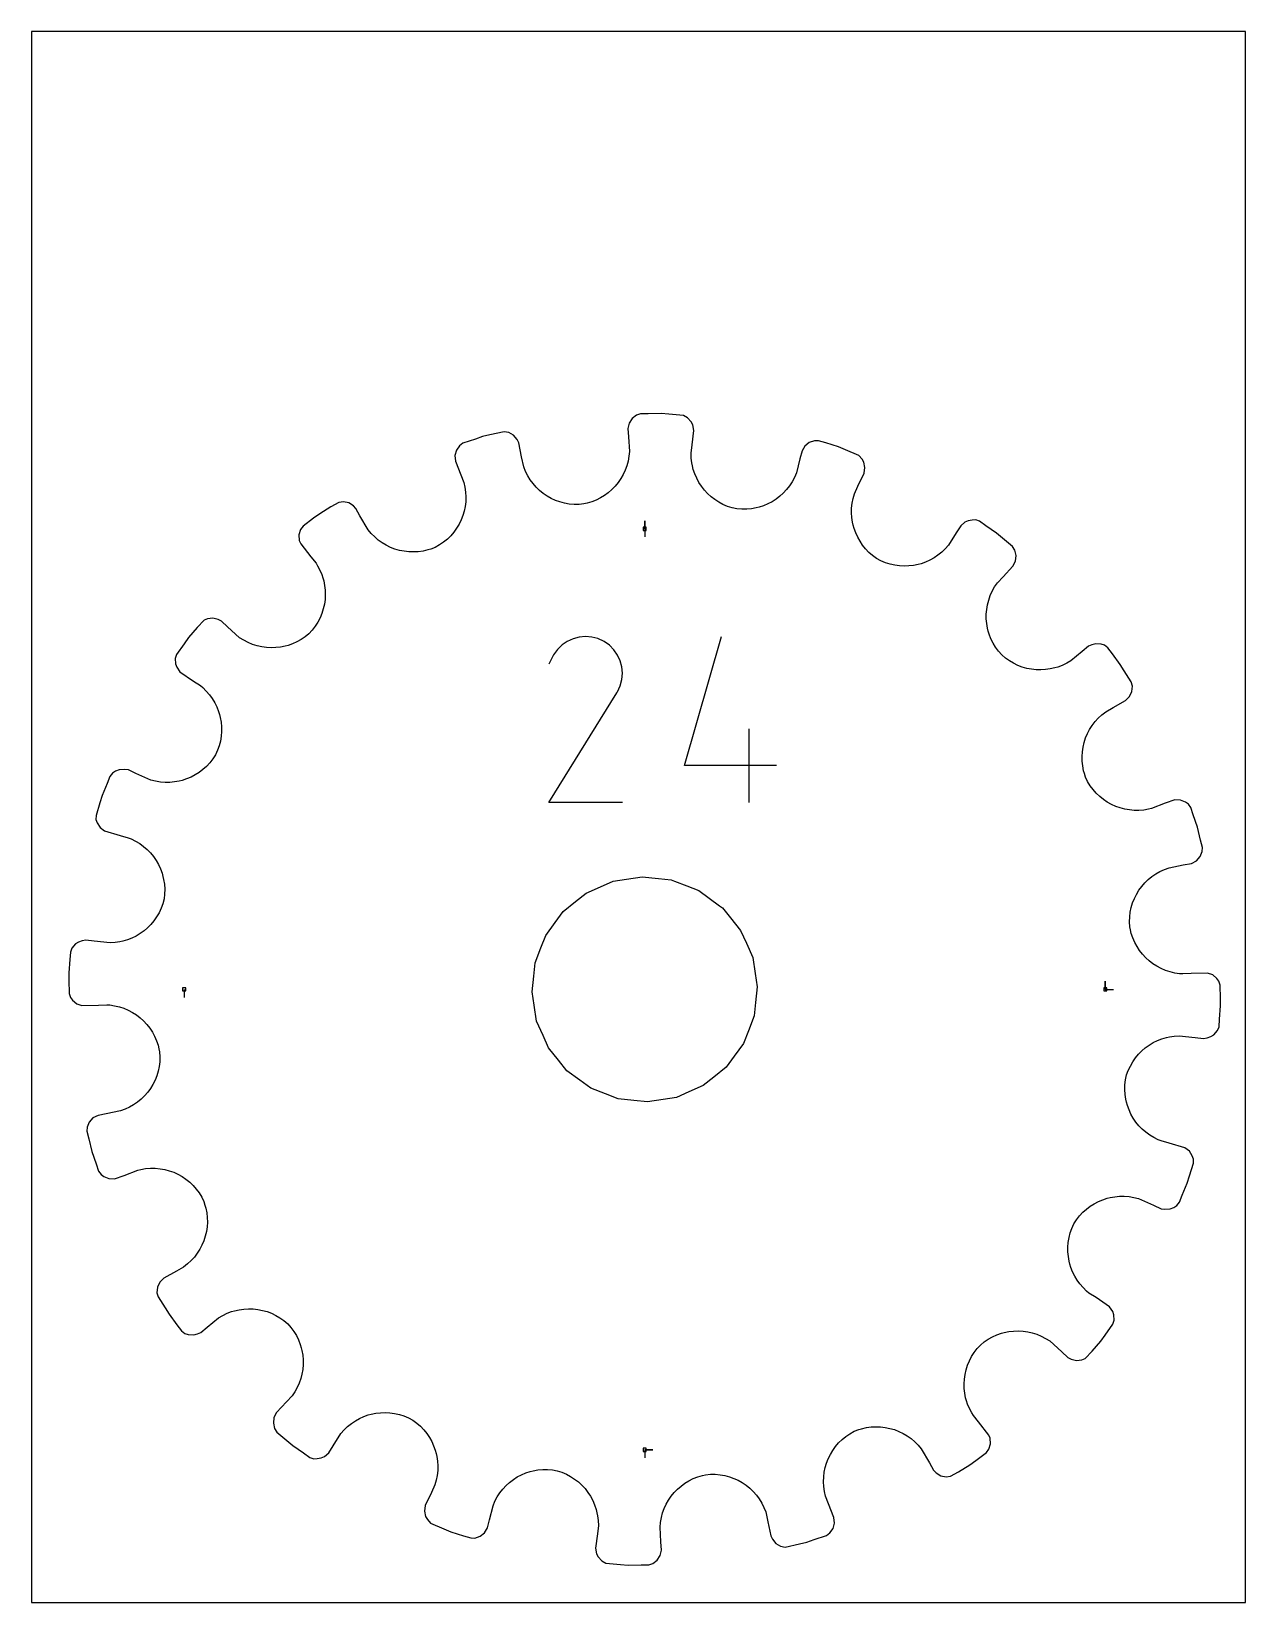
# Model space of a CAD drawing. Extents: x 0 to 216, y 0 to 279.
import ezdxf

# ---------------------------------------------------------------- set-up
doc = ezdxf.new("R2010")
doc.units = 0

msp = doc.modelspace()

# ---------------------------------------------------------------- linework, layer by layer
at = {"layer": 'annotation', "color": 1}
for p, q in [((109.051908, 190.959435), (109.051908, 192.388185)), ((109.051908, 190.959435), (109.051908, 192.388185)), ((109.051908, 192.388185), (109.051908, 190.959435)), ((109.051908, 190.959435), (109.051908, 189.530685)), ((95.292998, 170.932057), (94.362795, 170.290613)), ((96.309731, 171.400667), (95.292998, 170.932057)), ((97.388095, 171.689974), (96.309731, 171.400667)), ((98.503187, 171.793509), (97.388095, 171.689974)), ((99.630105, 171.704804), (98.503187, 171.793509)), ((100.743949, 171.417389), (99.630105, 171.704804)), ((101.819816, 170.924796), (100.743949, 171.417389)), ((102.782064, 170.241508), (101.819816, 170.924796)), ((101.819816, 170.924796), (101.819816, 170.924796)), ((116.14106, 148.860499), (122.680344, 171.794228)), ((92.861588, 168.5151), (92.001643, 166.865484)), ((93.544024, 169.482804), (92.861588, 168.5151)), ((94.362795, 170.290613), (93.544024, 169.482804)), ((103.586608, 169.421565), (102.782064, 170.241508)), ((104.226294, 168.490099), (103.586608, 169.421565)), ((104.693967, 167.472239), (104.226294, 168.490099)), ((104.982475, 166.393114), (104.693967, 167.472239)), ((105.084664, 165.277855), (104.982475, 166.393114)), ((104.993379, 164.151591), (105.084664, 165.277855)), ((104.201773, 161.966568), (104.701466, 163.039452)), ((104.701466, 163.039452), (104.993379, 164.151591)), ((91.983149, 142.30433), (104.085264, 161.787182)), ((104.085264, 161.787182), (104.099732, 161.805084)), ((104.085264, 161.787182), (104.085264, 161.787182)), ((104.099732, 161.805084), (104.113605, 161.823139)), ((104.113605, 161.823139), (104.126977, 161.841498)), ((104.126977, 161.841498), (104.139938, 161.860313)), ((104.139938, 161.860313), (104.152579, 161.879738)), ((104.152579, 161.879738), (104.164991, 161.899923)), ((104.164991, 161.899923), (104.177267, 161.921022)), ((104.177267, 161.921022), (104.189497, 161.943186)), ((104.189497, 161.943186), (104.201773, 161.966568)), ((104.201773, 161.966568), (104.201773, 161.966568)), ((127.607, 142.30457), (127.607, 155.401633)), ((132.515162, 148.860499), (116.14106, 148.860499)), ((105.080212, 142.30433), (91.983149, 142.30433)), ((27.144382, 109.051908), (27.144382, 107.623158)), ((190.959435, 109.051908), (190.959435, 110.480658)), ((190.959435, 109.051908), (190.959435, 110.480658)), ((190.959435, 110.480658), (190.959435, 109.051908)), ((190.959435, 109.051908), (192.388185, 109.051908)), ((109.051908, 27.144382), (110.480658, 27.144382)), ((109.051908, 27.144382), (110.480658, 27.144382)), ((110.480658, 27.144382), (109.051908, 27.144382)), ((109.051908, 27.144382), (109.051908, 25.715632))]:
    msp.add_line(p, q, dxfattribs=at)
at = {"layer": 'boundary', "color": 5}
for p, q in [((106.293065, 209.748071), (106.070352, 208.762199)), ((106.824876, 210.574172), (106.293065, 209.748071)), ((107.604493, 211.173586), (106.824876, 210.574172)), ((108.316122, 211.397854), (107.604493, 211.173586)), ((109.666015, 211.41192), (108.316122, 211.397854)), ((112.007266, 211.436317), (109.666015, 211.41192)), ((113.354103, 211.34439), (112.007266, 211.436317)), ((115.945137, 211.08813), (113.354103, 211.34439)), ((116.65948, 210.684817), (115.945137, 211.08813)), ((117.308001, 209.963748), (116.65948, 210.684817)), ((117.614804, 209.421196), (117.308001, 209.963748)), ((78.944741, 206.907801), (76.725604, 206.161447)), ((80.224227, 207.338126), (78.944741, 206.907801)), ((81.533446, 207.667077), (80.224227, 207.338126)), ((84.076677, 208.224174), (81.533446, 207.667077)), ((84.880848, 208.061183), (84.076677, 208.224174)), ((85.720616, 207.576001), (84.880848, 208.061183)), ((86.350079, 206.826644), (85.720616, 207.576001)), ((86.645235, 206.25765), (86.350079, 206.826644)), ((106.070352, 208.762199), (106.162776, 207.283996)), ((106.162776, 207.283996), (106.323076, 204.720204)), ((117.472191, 205.873969), (117.780093, 208.424134)), ((117.780093, 208.424134), (117.614804, 209.421196)), ((75.561773, 204.916951), (75.311151, 203.966868)), ((75.311151, 203.966868), (75.404076, 202.960579)), ((76.118312, 205.728022), (75.561773, 204.916951)), ((76.725604, 206.161447), (76.118312, 205.728022)), ((87.140414, 203.737167), (86.645235, 206.25765)), ((106.323076, 204.720204), (106.243507, 203.844001)), ((117.294664, 204.403622), (117.472191, 205.873969)), ((117.32299, 203.523994), (117.294664, 204.403622)), ((137.028512, 204.803495), (136.659599, 203.369013)), ((137.544593, 205.671668), (137.028512, 204.803495)), ((138.306217, 206.29384), (137.544593, 205.671668)), ((139.232808, 206.622774), (138.306217, 206.29384)), ((139.978733, 206.61607), (139.232808, 206.622774)), ((141.266937, 206.21233), (139.978733, 206.61607)), ((143.501194, 205.512085), (141.266937, 206.21233)), ((144.753728, 205.008495), (143.501194, 205.512085)), ((147.138753, 203.964077), (144.753728, 205.008495)), ((147.693516, 203.35974), (147.138753, 203.964077)), ((75.404076, 202.960579), (76.348759, 200.571937)), ((87.535138, 201.981113), (87.140414, 203.737167)), ((87.857928, 201.167984), (87.535138, 201.981113)), ((105.574811, 201.362871), (105.218923, 200.596582)), ((105.866359, 202.162041), (105.574811, 201.362871)), ((106.090444, 202.990462), (105.866359, 202.162041)), ((106.243507, 203.844001), (106.090444, 202.990462)), ((117.426487, 202.662624), (117.32299, 203.523994)), ((117.537638, 202.129519), (117.426487, 202.662624)), ((117.69124, 201.524249), (117.537638, 202.129519)), ((117.96023, 200.720092), (117.69124, 201.524249)), ((136.659599, 203.369013), (136.019756, 200.881051)), ((148.016066, 202.825957), (147.693516, 203.35974)), ((148.211439, 201.862654), (148.016066, 202.825957)), ((148.060645, 200.863343), (148.211439, 201.862654)), ((76.348759, 200.571937), (76.893435, 199.194721)), ((76.893435, 199.194721), (77.088701, 198.336764)), ((88.245159, 200.396194), (87.857928, 201.167984)), ((88.692807, 199.668015), (88.245159, 200.396194)), ((89.197213, 198.986411), (88.692807, 199.668015)), ((89.75434, 198.353591), (89.197213, 198.986411)), ((103.794619, 198.526812), (103.211741, 197.92563)), ((104.325491, 199.174671), (103.794619, 198.526812)), ((104.801492, 199.866205), (104.325491, 199.174671)), ((105.218923, 200.596582), (104.801492, 199.866205)), ((118.294471, 199.946049), (117.96023, 200.720092)), ((118.691122, 199.205884), (118.294471, 199.946049)), ((119.147262, 198.503065), (118.691122, 199.205884)), ((119.660017, 197.841579), (119.147262, 198.503065)), ((134.794733, 198.589055), (134.270592, 197.919264)), ((135.263902, 199.307895), (134.794733, 198.589055)), ((135.673375, 200.072294), (135.263902, 199.307895)), ((136.019756, 200.881051), (135.673375, 200.072294)), ((146.356367, 197.189357), (146.979641, 198.532975)), ((146.979641, 198.532975), (148.060645, 200.863343)), ((54.653288, 195.652678), (53.246333, 194.863836)), ((55.468343, 195.746289), (54.653288, 195.652678)), ((56.416728, 195.54422), (55.468343, 195.746289)), ((77.088701, 198.336764), (77.206496, 197.477615)), ((77.219199, 195.770446), (77.117477, 194.931371)), ((77.206496, 197.477615), (77.249395, 196.620602)), ((77.249395, 196.620602), (77.219199, 195.770446)), ((90.360215, 197.772004), (89.75434, 198.353591)), ((91.011127, 197.244437), (90.360215, 197.772004)), ((91.703223, 196.77375), (91.011127, 197.244437)), ((92.432668, 196.362256), (91.703223, 196.77375)), ((93.195362, 196.012263), (92.432668, 196.362256)), ((93.987605, 195.726755), (93.195362, 196.012263)), ((94.805537, 195.508126), (93.987605, 195.726755)), ((99.623717, 195.737397), (98.792984, 195.487691)), ((100.42075, 196.054204), (99.623717, 195.737397)), ((101.18117, 196.435134), (100.42075, 196.054204)), ((101.901648, 196.875929), (101.18117, 196.435134)), ((102.579768, 197.374097), (101.901648, 196.875929)), ((103.211741, 197.92563), (102.579768, 197.374097)), ((120.226335, 197.224478), (119.660017, 197.841579)), ((120.84373, 196.656094), (120.226335, 197.224478)), ((121.509003, 196.139697), (120.84373, 196.656094)), ((122.219273, 195.678938), (121.509003, 196.139697)), ((122.971826, 195.277783), (122.219273, 195.678938)), ((131.701365, 195.772231), (130.960979, 195.380345)), ((132.406432, 196.224489), (131.701365, 195.772231)), ((133.072441, 196.734603), (132.406432, 196.224489)), ((133.695131, 197.300332), (133.072441, 196.734603)), ((134.270592, 197.919264), (133.695131, 197.300332)), ((145.943548, 195.492653), (146.111535, 196.344123)), ((146.111535, 196.344123), (146.356367, 197.189357)), ((50.179006, 192.814919), (48.299248, 191.418999)), ((51.262817, 193.619764), (50.179006, 192.814919)), ((53.246333, 194.863836), (51.262817, 193.619764)), ((57.246925, 195.026016), (56.416728, 195.54422)), ((57.703574, 194.576059), (57.246925, 195.026016)), ((58.424229, 193.282118), (57.703574, 194.576059)), ((59.871597, 190.783762), (58.424229, 193.282118)), ((76.70723, 193.303555), (76.402603, 192.523325)), ((76.946492, 194.107555), (76.70723, 193.303555)), ((77.117477, 194.931371), (76.946492, 194.107555)), ((95.645324, 195.359226), (94.805537, 195.508126)), ((96.503052, 195.282398), (95.645324, 195.359226)), ((97.37451, 195.279737), (96.503052, 195.282398)), ((98.246771, 195.374097), (97.37451, 195.279737)), ((98.792984, 195.487691), (98.246771, 195.374097)), ((123.763739, 194.939631), (122.971826, 195.277783)), ((124.592014, 194.668131), (123.763739, 194.939631)), ((125.45078, 194.488315), (124.592014, 194.668131)), ((126.322238, 194.420221), (125.45078, 194.488315)), ((127.185364, 194.42824), (126.322238, 194.420221)), ((128.035731, 194.509541), (127.185364, 194.42824)), ((128.869532, 194.662123), (128.035731, 194.509541)), ((129.390723, 194.78697), (128.869532, 194.662123)), ((130.189483, 195.05111), (129.390723, 194.78697)), ((130.960979, 195.380345), (130.189483, 195.05111)), ((145.832034, 193.789533), (145.850903, 194.639571)), ((145.885033, 192.945867), (145.832034, 193.789533)), ((145.850903, 194.639571), (145.943548, 195.492653)), ((146.008105, 192.113358), (145.885033, 192.945867)), ((47.85525, 190.819445), (47.577148, 189.876155)), ((48.299248, 191.418999), (47.85525, 190.819445)), ((60.429925, 190.110242), (59.871597, 190.783762)), ((61.036623, 189.49591), (60.429925, 190.110242)), ((75.112388, 190.368189), (74.563587, 189.725799)), ((75.603526, 191.051223), (75.112388, 190.368189)), ((76.034136, 191.771058), (75.603526, 191.051223)), ((76.402603, 192.523325), (76.034136, 191.771058)), ((146.129918, 191.595175), (146.008105, 192.113358)), ((146.295052, 191.005303), (146.129918, 191.595175)), ((146.578393, 190.217979), (146.295052, 191.005303)), ((146.926405, 189.456042), (146.578393, 190.217979)), ((164.45387, 190.221441), (163.076547, 188.05299)), ((165.247992, 191.471703), (164.45387, 190.221441)), ((166.007479, 192.138408), (165.247992, 191.471703)), ((166.588627, 192.36415), (166.007479, 192.138408)), ((167.283177, 192.50402), (166.588627, 192.36415)), ((167.906655, 192.520868), (167.283177, 192.50402)), ((168.614142, 192.284138), (167.906655, 192.520868)), ((169.714493, 191.502046), (168.614142, 192.284138)), ((171.622941, 190.145588), (169.714493, 191.502046)), ((172.658529, 189.279544), (171.622941, 190.145588)), ((47.577148, 189.876155), (47.632101, 188.895032)), ((47.632101, 188.895032), (47.885468, 188.30617)), ((47.885468, 188.30617), (49.66812, 185.986805)), ((61.687114, 188.941986), (61.036623, 189.49591)), ((62.377501, 188.449325), (61.687114, 188.941986)), ((63.103022, 188.019475), (62.377501, 188.449325)), ((63.858897, 187.653794), (63.103022, 188.019475)), ((64.640922, 187.353443), (63.858897, 187.653794)), ((65.444646, 187.119532), (64.640922, 187.353443)), ((70.999776, 187.335602), (70.470555, 187.183872)), ((71.821637, 187.650787), (70.999776, 187.335602)), ((72.584907, 188.087059), (71.821637, 187.650787)), ((73.297589, 188.581103), (72.584907, 188.087059)), ((73.958088, 189.128608), (73.297589, 188.581103)), ((74.563587, 189.725799), (73.958088, 189.128608)), ((147.337811, 188.724551), (146.926405, 189.456042)), ((147.811028, 188.028019), (147.337811, 188.724551)), ((148.344151, 187.37021), (147.811028, 188.028019)), ((148.935917, 186.75622), (148.344151, 187.37021)), ((162.497432, 187.391177), (161.871679, 186.790609)), ((163.076547, 188.05299), (162.497432, 187.391177)), ((174.45465, 187.777479), (172.658529, 189.279544)), ((174.863197, 187.153348), (174.45465, 187.777479)), ((49.66812, 185.986805), (50.611716, 184.845287)), ((50.611716, 184.845287), (50.897509, 184.36609)), ((66.265663, 186.953368), (65.444646, 187.119532)), ((67.0992, 186.856316), (66.265663, 186.953368)), ((67.941047, 186.829539), (67.0992, 186.856316)), ((68.786593, 186.874359), (67.941047, 186.829539)), ((69.631219, 186.992063), (68.786593, 186.874359)), ((70.470555, 187.183872), (69.631219, 186.992063)), ((149.584419, 186.189723), (148.935917, 186.75622)), ((150.288182, 185.675539), (149.584419, 186.189723)), ((151.049519, 185.239373), (150.288182, 185.675539)), ((151.857382, 184.90537), (151.049519, 185.239373)), ((152.680453, 184.645896), (151.857382, 184.90537)), ((153.514412, 184.460473), (152.680453, 184.645896)), ((154.354683, 184.348081), (153.514412, 184.460473)), ((156.867476, 184.437495), (156.035825, 184.337599)), ((157.687236, 184.606396), (156.867476, 184.437495)), ((158.201179, 184.740999), (157.687236, 184.606396)), ((158.992435, 185.02064), (158.201179, 184.740999)), ((159.759327, 185.36609), (158.992435, 185.02064)), ((160.498024, 185.777157), (159.759327, 185.36609)), ((161.203495, 186.252016), (160.498024, 185.777157)), ((161.871679, 186.790609), (161.203495, 186.252016)), ((174.522765, 184.315602), (174.974643, 185.218858)), ((175.086862, 186.195882), (174.863197, 187.153348)), ((174.974643, 185.218858), (175.086862, 186.195882)), ((50.897509, 184.36609), (51.302107, 183.594468)), ((51.302107, 183.594468), (51.634356, 182.80028)), ((51.634356, 182.80028), (51.831736, 182.207921)), ((51.831736, 182.207921), (51.980095, 181.68913)), ((51.980095, 181.68913), (52.14236, 180.85985)), ((155.196742, 184.30759), (154.354683, 184.348081)), ((156.035825, 184.337599), (155.196742, 184.30759)), ((171.766604, 181.347989), (172.774563, 182.433279)), ((172.774563, 182.433279), (174.522765, 184.315602)), ((52.14236, 180.85985), (52.233898, 180.023652)), ((52.255493, 179.184748), (52.206462, 178.348833)), ((52.233898, 180.023652), (52.255493, 179.184748)), ((170.217047, 178.276372), (170.497969, 179.079064)), ((170.497969, 179.079064), (170.849803, 179.862019)), ((170.849803, 179.862019), (171.272658, 180.619865)), ((171.272658, 180.619865), (171.766604, 181.347989)), ((51.901353, 176.701825), (51.645306, 175.900526)), ((52.08869, 177.519372), (51.901353, 176.701825)), ((52.206462, 178.348833), (52.08869, 177.519372)), ((169.797064, 175.791699), (169.866621, 176.627724)), ((169.866621, 176.627724), (170.006508, 177.457283)), ((170.006508, 177.457283), (170.217047, 178.276372)), ((29.460293, 173.419061), (27.958229, 171.622941)), ((30.722217, 174.713786), (29.460293, 173.419061)), ((31.300625, 174.944994), (30.722217, 174.713786)), ((32.265243, 175.045822), (31.300625, 174.944994)), ((33.21529, 174.809386), (32.265243, 175.045822)), ((33.788215, 174.522765), (33.21529, 174.809386)), ((34.873505, 173.514806), (33.788215, 174.522765)), ((37.022111, 171.585962), (34.873505, 173.514806)), ((50.471737, 173.640048), (49.94632, 172.949963)), ((50.930227, 174.364959), (50.471737, 173.640048)), ((51.322111, 175.119719), (50.930227, 174.364959)), ((51.645306, 175.900526), (51.322111, 175.119719)), ((169.797405, 174.953986), (169.797064, 175.791699)), ((169.867577, 174.119191), (169.797405, 174.953986)), ((170.007506, 173.29192), (169.867577, 174.119191)), ((170.140482, 172.775359), (170.007506, 173.29192)), ((27.176137, 170.522589), (25.819678, 168.614142)), ((27.958229, 171.622941), (27.176137, 170.522589)), ((37.761104, 171.118016), (37.022111, 171.585962)), ((38.528133, 170.721133), (37.761104, 171.118016)), ((39.318306, 170.395232), (38.528133, 170.721133)), ((46.424386, 170.495801), (45.626292, 170.217152)), ((47.200886, 170.843532), (46.424386, 170.495801)), ((47.951785, 171.259943), (47.200886, 170.843532)), ((48.671176, 171.745375), (47.951785, 171.259943)), ((49.354915, 172.299203), (48.671176, 171.745375)), ((49.94632, 172.949963), (49.354915, 172.299203)), ((170.319057, 172.185653), (170.140482, 172.775359)), ((170.622971, 171.395456), (170.319057, 172.185653)), ((170.995818, 170.628319), (170.622971, 171.395456)), ((171.437471, 169.888943), (170.995818, 170.628319)), ((189.25384, 170.491813), (188.555512, 170.325633)), ((190.221127, 170.424964), (189.25384, 170.491813)), ((25.819678, 168.614142), (25.582949, 167.906655)), ((25.582949, 167.906655), (25.609511, 166.923699)), ((40.126995, 170.140051), (39.318306, 170.395232)), ((40.949913, 169.95535), (40.126995, 170.140051)), ((41.781836, 169.841183), (40.949913, 169.95535)), ((42.618479, 169.797189), (41.781836, 169.841183)), ((43.455125, 169.823068), (42.618479, 169.797189)), ((44.287168, 169.91875), (43.455125, 169.823068)), ((45.10973, 170.084176), (44.287168, 169.91875)), ((45.626292, 170.217152), (45.10973, 170.084176)), ((171.947916, 169.18259), (171.437471, 169.888943)), ((172.537194, 168.532619), (171.947916, 169.18259)), ((173.202335, 167.965346), (172.537194, 168.532619)), ((173.905157, 167.464404), (173.202335, 167.965346)), ((186.825132, 169.12867), (184.845287, 167.492101)), ((187.96665, 170.072266), (186.825132, 169.12867)), ((188.555512, 170.325633), (187.96665, 170.072266)), ((190.819445, 170.248567), (190.221127, 170.424964)), ((191.419, 169.804569), (190.819445, 170.248567)), ((192.223844, 168.720758), (191.419, 169.804569)), ((193.619764, 166.841), (192.223844, 168.720758)), ((25.609511, 166.923699), (25.835253, 166.342551)), ((25.835253, 166.342551), (26.388292, 165.525745)), ((26.388292, 165.525745), (28.800565, 163.870669)), ((174.640984, 167.030274), (173.905157, 167.464404)), ((175.40527, 166.66351), (174.640984, 167.030274)), ((176.193571, 166.364871), (175.40527, 166.66351)), ((177.000811, 166.133953), (176.193571, 166.364871)), ((177.822715, 165.972057), (177.000811, 166.133953)), ((178.654537, 165.879424), (177.822715, 165.972057)), ((179.491545, 165.856221), (178.654537, 165.879424)), ((180.329459, 165.903396), (179.491545, 165.856221)), ((181.163127, 166.020799), (180.329459, 165.903396)), ((181.988248, 166.209261), (181.163127, 166.020799)), ((182.50704, 166.35762), (181.988248, 166.209261)), ((183.308875, 166.663438), (182.50704, 166.35762)), ((184.089799, 167.041529), (183.308875, 166.663438)), ((184.845287, 167.492101), (184.089799, 167.041529)), ((194.337058, 165.697366), (193.619764, 166.841)), ((195.58113, 163.71385), (194.337058, 165.697366)), ((28.800565, 163.870669), (30.050827, 163.076547)), ((30.050827, 163.076547), (30.470607, 162.709221)), ((30.470607, 162.709221), (31.093574, 162.100524)), ((31.093574, 162.100524), (31.654831, 161.447858)), ((195.77677, 162.993825), (195.58113, 163.71385)), ((195.693421, 162.01395), (195.77677, 162.993825)), ((31.654831, 161.447858), (32.152998, 160.756023)), ((32.152998, 160.756023), (32.587395, 160.029477)), ((32.587395, 160.029477), (32.956842, 159.272896)), ((32.956842, 159.272896), (33.26055, 158.49055)), ((192.331851, 159.15034), (194.576059, 160.400243)), ((194.576059, 160.400243), (195.285447, 161.120181)), ((195.285447, 161.120181), (195.693421, 162.01395)), ((33.26055, 158.49055), (33.440426, 157.904855)), ((33.440426, 157.904855), (33.575028, 157.390912)), ((33.575028, 157.390912), (33.718959, 156.565679)), ((33.718959, 156.565679), (33.793466, 155.730328)), ((188.615049, 155.987397), (189.130488, 156.664227)), ((189.130488, 156.664227), (189.706602, 157.299531)), ((189.706602, 157.299531), (190.342969, 157.889738)), ((190.342969, 157.889738), (191.03791, 158.429685)), ((191.03791, 158.429685), (192.331851, 159.15034)), ((33.731473, 154.04656), (33.592531, 153.207592)), ((33.797819, 154.889093), (33.731473, 154.04656)), ((33.793466, 155.730328), (33.797819, 154.889093)), ((187.189493, 152.957555), (187.447972, 153.754257)), ((187.447972, 153.754257), (187.772464, 154.527821)), ((187.772464, 154.527821), (188.161894, 155.273498)), ((188.161894, 155.273498), (188.615049, 155.987397)), ((33.09359, 151.558063), (32.732325, 150.756308)), ((33.380309, 152.37652), (33.09359, 151.558063)), ((33.592531, 153.207592), (33.380309, 152.37652)), ((186.82283, 150.471896), (186.875624, 151.311767)), ((186.875624, 151.311767), (186.998193, 152.141653)), ((186.998193, 152.141653), (187.189493, 152.957555)), ((15.63015, 148.087516), (14.970096, 147.830094)), ((16.606622, 148.156292), (15.63015, 148.087516)), ((17.240474, 148.060645), (16.606622, 148.156292)), ((30.502967, 148.135381), (29.829506, 147.624015)), ((31.133627, 148.706239), (30.502967, 148.135381)), ((31.718706, 149.334271), (31.133627, 148.706239)), ((32.252974, 150.018275), (31.718706, 149.334271)), ((32.732325, 150.756308), (32.252974, 150.018275)), ((186.841176, 149.626623), (186.82283, 150.471896)), ((186.931912, 148.780603), (186.841176, 149.626623)), ((187.096389, 147.938394), (186.931912, 148.780603)), ((13.465156, 145.673585), (12.591732, 143.501194)), ((13.968745, 146.926119), (13.465156, 145.673585)), ((14.436313, 147.507544), (13.968745, 146.926119)), ((14.970096, 147.830094), (14.436313, 147.507544)), ((18.584092, 147.437371), (17.240474, 148.060645)), ((21.223571, 146.26683), (18.584092, 147.437371)), ((22.071086, 146.050101), (21.223571, 146.26683)), ((22.923145, 145.909667), (22.071086, 146.050101)), ((23.775114, 145.844002), (22.923145, 145.909667)), ((24.622821, 145.851416), (23.775114, 145.844002)), ((25.462407, 145.930042), (24.622821, 145.851416)), ((26.289227, 146.078339), (25.462407, 145.930042)), ((26.80741, 146.200152), (26.289227, 146.078339)), ((27.603402, 146.459647), (26.80741, 146.200152)), ((28.375694, 146.784345), (27.603402, 146.459647)), ((29.119672, 147.172795), (28.375694, 146.784345)), ((29.829506, 147.624015), (29.119672, 147.172795)), ((187.248119, 147.409173), (187.096389, 147.938394)), ((187.450868, 146.803477), (187.248119, 147.409173)), ((187.810337, 146.003044), (187.450868, 146.803477)), ((188.267736, 145.258274), (187.810337, 146.003044)), ((12.591732, 143.501194), (12.187992, 142.212991)), ((188.781331, 144.564676), (188.267736, 145.258274)), ((189.347008, 143.924291), (188.781331, 144.564676)), ((189.960728, 143.339527), (189.347008, 143.924291)), ((190.617982, 142.811814), (189.960728, 143.339527)), ((191.314475, 142.342812), (190.617982, 142.811814)), ((203.32859, 142.733725), (201.583362, 142.155066)), ((204.314324, 142.701011), (203.32859, 142.733725)), ((205.213569, 142.338511), (204.314324, 142.701011)), ((11.487747, 139.978734), (11.481042, 139.232808)), ((12.187992, 142.212991), (11.487747, 139.978734)), ((192.046171, 141.934928), (191.314475, 142.342812)), ((192.808664, 141.589808), (192.046171, 141.934928)), ((193.597587, 141.309086), (192.808664, 141.589808)), ((194.408834, 141.094793), (193.597587, 141.309086)), ((195.23823, 140.949139), (194.408834, 141.094793)), ((196.081358, 140.873575), (195.23823, 140.949139)), ((196.934021, 140.87011), (196.081358, 140.873575)), ((197.791816, 140.9404), (196.934021, 140.87011)), ((198.650528, 141.086527), (197.791816, 140.9404)), ((199.19472, 141.210382), (198.650528, 141.086527)), ((201.583362, 142.155066), (199.19472, 141.210382)), ((205.728022, 141.985505), (205.213569, 142.338511)), ((206.161447, 141.378212), (205.728022, 141.985505)), ((206.591772, 140.098726), (206.161447, 141.378212)), ((207.338126, 137.87959), (206.591772, 140.098726)), ((11.481042, 139.232808), (11.689682, 138.645082)), ((11.689682, 138.645082), (12.204613, 137.823127)), ((12.204613, 137.823127), (12.982821, 137.217249)), ((12.982821, 137.217249), (15.788283, 136.38867)), ((207.908658, 135.608884), (207.338126, 137.87959)), ((15.788283, 136.38867), (17.222766, 136.019756)), ((17.222766, 136.019756), (17.735751, 135.80005)), ((17.735751, 135.80005), (18.516372, 135.413651)), ((18.516372, 135.413651), (19.251874, 134.966313)), ((19.251874, 134.966313), (19.939602, 134.462276)), ((19.939602, 134.462276), (20.577134, 133.905583)), ((208.237609, 134.299665), (207.908658, 135.608884)), ((208.200872, 133.554472), (208.237609, 134.299665)), ((20.577134, 133.905583), (21.16232, 133.300166)), ((21.16232, 133.300166), (21.692773, 132.649998)), ((21.692773, 132.649998), (22.16619, 131.959216)), ((22.16619, 131.959216), (22.580155, 131.231747)), ((204.804417, 131.173076), (206.25765, 131.458581)), ((206.25765, 131.458581), (207.15471, 131.923915)), ((207.15471, 131.923915), (207.818905, 132.648011)), ((207.818905, 132.648011), (208.200872, 133.554472)), ((22.580155, 131.231747), (22.932302, 130.471628)), ((22.932302, 130.471628), (23.220248, 129.682839)), ((23.220248, 129.682839), (23.388829, 129.09022)), ((23.388829, 129.09022), (23.513676, 128.569029)), ((23.513676, 128.569029), (23.640747, 127.728248)), ((197.972416, 127.975967), (198.573365, 128.564831)), ((198.573365, 128.564831), (199.224561, 129.103659)), ((199.224561, 129.103659), (199.923697, 129.588218)), ((199.923697, 129.588218), (200.668622, 130.014584)), ((200.668622, 130.014584), (201.455901, 130.379251)), ((201.455901, 130.379251), (202.283934, 130.677897)), ((202.283934, 130.677897), (204.804417, 131.173076)), ((23.676641, 126.005058), (23.580252, 125.131199)), ((23.640747, 127.728248), (23.695659, 126.872354)), ((23.695659, 126.872354), (23.676641, 126.005058)), ((196.125478, 125.194556), (196.498775, 125.945937)), ((196.498775, 125.945937), (196.932293, 126.662734)), ((196.932293, 126.662734), (197.424411, 127.340589)), ((197.424411, 127.340589), (197.972416, 127.975967)), ((23.055706, 123.465424), (22.693611, 122.687233)), ((23.352333, 124.281137), (23.055706, 123.465424)), ((23.580252, 125.131199), (23.352333, 124.281137)), ((195.397105, 122.770155), (195.572138, 123.60278)), ((195.572138, 123.60278), (195.815903, 124.412242)), ((195.815903, 124.412242), (196.125478, 125.194556)), ((21.251648, 120.606576), (20.664677, 120.007099)), ((21.787796, 121.255048), (21.251648, 120.606576)), ((22.269936, 121.949462), (21.787796, 121.255048)), ((22.693611, 122.687233), (22.269936, 121.949462)), ((195.263094, 121.050647), (195.293528, 121.917946)), ((195.308602, 120.171975), (195.263094, 121.050647)), ((195.293528, 121.917946), (195.397105, 122.770155)), ((195.422196, 119.625762), (195.308602, 120.171975)), ((8.369802, 117.43791), (7.827249, 117.131107)), ((9.047258, 117.675252), (8.369802, 117.43791)), ((9.679682, 117.780093), (9.047258, 117.675252)), ((11.150029, 117.602566), (9.679682, 117.780093)), ((14.021885, 117.305023), (11.150029, 117.602566)), ((14.894836, 117.36084), (14.021885, 117.305023)), ((15.748565, 117.490573), (14.894836, 117.36084)), ((16.28167, 117.601724), (15.748565, 117.490573)), ((17.096241, 117.846498), (16.28167, 117.601724)), ((17.882338, 118.157486), (17.096241, 117.846498)), ((18.635473, 118.532056), (17.882338, 118.157486)), ((19.353143, 118.967004), (18.635473, 118.532056)), ((20.030203, 119.4599), (19.353143, 118.967004)), ((20.664677, 120.007099), (20.030203, 119.4599)), ((195.579012, 119.007024), (195.422196, 119.625762)), ((195.853257, 118.188616), (195.579012, 119.007024)), ((196.193514, 117.404973), (195.853257, 118.188616)), ((196.596338, 116.65916), (196.193514, 117.404973)), ((6.918865, 115.690053), (6.826938, 114.343216)), ((7.183614, 116.387554), (6.918865, 115.690053)), ((7.827249, 117.131107), (7.183614, 116.387554)), ((197.058115, 115.954173), (196.596338, 116.65916)), ((197.575799, 115.292929), (197.058115, 115.954173)), ((198.145489, 114.678911), (197.575799, 115.292929)), ((198.763741, 114.115051), (198.145489, 114.678911)), ((6.826938, 114.343216), (6.6675, 112.007266)), ((6.6675, 112.007266), (6.681566, 110.657373)), ((199.427573, 113.604246), (198.763741, 114.115051)), ((200.133312, 113.149665), (199.427573, 113.604246)), ((200.876822, 112.754741), (200.133312, 113.149665)), ((201.655136, 112.422383), (200.876822, 112.754741)), ((202.465004, 112.155507), (201.655136, 112.422383)), ((203.302611, 111.957396), (202.465004, 112.155507)), ((204.164438, 111.83121), (203.302611, 111.957396)), ((204.720204, 111.78074), (204.164438, 111.83121)), ((206.198408, 111.873164), (204.720204, 111.78074)), ((209.122743, 111.952016), (206.198408, 111.873164)), ((210.050185, 111.616262), (209.122743, 111.952016)), ((6.681566, 110.657373), (6.705963, 108.316122)), ((210.793384, 110.993826), (210.050185, 111.616262)), ((211.173586, 110.499323), (210.793384, 110.993826)), ((211.397854, 109.787695), (211.173586, 110.499323)), ((211.422251, 107.446444), (211.397854, 109.787695)), ((6.705963, 108.316122), (6.930231, 107.604494)), ((6.930231, 107.604494), (7.310433, 107.109991)), ((7.310433, 107.109991), (8.053632, 106.487554)), ((8.053632, 106.487554), (8.981073, 106.151801)), ((8.981073, 106.151801), (11.905409, 106.230652)), ((11.905409, 106.230652), (13.383613, 106.323076)), ((13.383613, 106.323076), (13.939379, 106.272607)), ((13.939379, 106.272607), (14.801206, 106.146421)), ((211.436317, 106.096551), (211.422251, 107.446444)), ((14.801206, 106.146421), (15.638813, 105.94831)), ((15.638813, 105.94831), (16.44868, 105.681434)), ((16.44868, 105.681434), (17.226995, 105.349075)), ((17.226995, 105.349075), (17.970505, 104.954151)), ((17.970505, 104.954151), (18.676244, 104.49957)), ((18.676244, 104.49957), (19.340075, 103.988765)), ((19.340075, 103.988765), (19.958328, 103.424906)), ((19.958328, 103.424906), (20.528018, 102.810888)), ((211.184952, 102.413764), (211.276879, 103.760601)), ((211.276879, 103.760601), (211.436317, 106.096551)), ((20.528018, 102.810888), (21.045702, 102.149644)), ((21.045702, 102.149644), (21.507479, 101.444657)), ((21.507479, 101.444657), (21.910303, 100.698844)), ((21.910303, 100.698844), (22.25056, 99.915201)), ((201.822147, 100.502093), (202.355252, 100.613244)), ((202.355252, 100.613244), (203.208981, 100.742977)), ((203.208981, 100.742977), (204.081932, 100.798793)), ((204.081932, 100.798793), (206.953788, 100.501251)), ((209.056559, 100.428565), (209.734015, 100.665907)), ((209.734015, 100.665907), (210.276567, 100.97271)), ((210.276567, 100.97271), (210.920203, 101.716262)), ((210.920203, 101.716262), (211.184952, 102.413764)), ((22.25056, 99.915201), (22.524805, 99.096792)), ((22.524805, 99.096792), (22.681621, 98.478054)), ((22.681621, 98.478054), (22.795215, 97.931842)), ((22.795215, 97.931842), (22.840723, 97.053169)), ((196.852169, 97.49724), (197.43914, 98.096717)), ((197.43914, 98.096717), (198.073614, 98.643917)), ((198.073614, 98.643917), (198.750674, 99.136813)), ((198.750674, 99.136813), (199.468344, 99.571761)), ((199.468344, 99.571761), (200.221479, 99.946331)), ((200.221479, 99.946331), (201.007576, 100.257319)), ((201.007576, 100.257319), (201.822147, 100.502093)), ((206.953788, 100.501251), (208.424135, 100.323724)), ((208.424135, 100.323724), (209.056559, 100.428565)), ((22.706711, 95.333662), (22.531679, 94.501037)), ((22.810289, 96.185871), (22.706711, 95.333662)), ((22.840723, 97.053169), (22.810289, 96.185871)), ((195.048111, 94.638393), (195.410206, 95.416584)), ((195.410206, 95.416584), (195.833881, 96.154355)), ((195.833881, 96.154355), (196.316021, 96.848769)), ((196.316021, 96.848769), (196.852169, 97.49724)), ((21.978338, 92.90926), (21.605042, 92.15788)), ((22.287914, 93.691575), (21.978338, 92.90926)), ((22.531679, 94.501037), (22.287914, 93.691575)), ((194.427176, 92.098759), (194.523565, 92.972617)), ((194.523565, 92.972617), (194.751484, 93.822679)), ((194.751484, 93.822679), (195.048111, 94.638393)), ((19.530452, 89.538986), (18.879256, 89.000158)), ((20.131401, 90.12785), (19.530452, 89.538986)), ((20.679407, 90.763228), (20.131401, 90.12785)), ((21.171524, 91.441083), (20.679407, 90.763228)), ((21.605042, 92.15788), (21.171524, 91.441083)), ((194.408158, 91.231463), (194.427176, 92.098759)), ((194.46307, 90.375569), (194.408158, 91.231463)), ((194.590141, 89.534788), (194.46307, 90.375569)), ((194.714987, 89.013596), (194.590141, 89.534788)), ((11.846168, 86.645235), (10.949107, 86.179902)), ((13.2994, 86.930741), (11.846168, 86.645235)), ((15.819883, 87.425919), (13.2994, 86.930741)), ((16.647916, 87.724566), (15.819883, 87.425919)), ((17.435195, 88.089232), (16.647916, 87.724566)), ((18.18012, 88.515598), (17.435195, 88.089232)), ((18.879256, 89.000158), (18.18012, 88.515598)), ((194.883569, 88.420978), (194.714987, 89.013596)), ((195.171515, 87.632188), (194.883569, 88.420978)), ((195.523663, 86.87207), (195.171515, 87.632188)), ((195.937627, 86.144601), (195.523663, 86.87207)), ((9.902945, 84.549345), (9.866207, 83.804152)), ((10.284912, 85.455806), (9.902945, 84.549345)), ((10.949107, 86.179902), (10.284912, 85.455806)), ((196.411044, 85.453818), (195.937627, 86.144601)), ((196.941497, 84.803651), (196.411044, 85.453818)), ((197.526683, 84.198233), (196.941497, 84.803651)), ((198.164214, 83.64154), (197.526683, 84.198233)), ((9.866207, 83.804152), (10.195159, 82.494933)), ((10.195159, 82.494933), (10.765691, 80.224227)), ((198.851943, 83.137503), (198.164214, 83.64154)), ((199.587445, 82.690166), (198.851943, 83.137503)), ((200.368066, 82.303766), (199.587445, 82.690166)), ((200.881051, 82.08406), (200.368066, 82.303766)), ((202.315533, 81.715147), (200.881051, 82.08406)), ((205.120996, 80.886568), (202.315533, 81.715147)), ((10.765691, 80.224227), (11.512045, 78.00509)), ((205.899203, 80.280689), (205.120996, 80.886568)), ((206.414135, 79.458735), (205.899203, 80.280689)), ((206.622774, 78.871009), (206.414135, 79.458735)), ((206.61607, 78.125083), (206.622774, 78.871009)), ((11.512045, 78.00509), (11.942369, 76.725604)), ((11.942369, 76.725604), (12.375795, 76.118312)), ((12.375795, 76.118312), (12.890248, 75.765305)), ((12.890248, 75.765305), (13.789493, 75.402806)), ((14.775226, 75.370092), (16.520455, 75.948751)), ((16.520455, 75.948751), (18.909097, 76.893435)), ((18.909097, 76.893435), (19.453289, 77.01729)), ((19.453289, 77.01729), (20.312001, 77.163417)), ((20.312001, 77.163417), (21.169795, 77.233706)), ((21.169795, 77.233706), (22.022459, 77.230242)), ((22.022459, 77.230242), (22.865587, 77.154678)), ((22.865587, 77.154678), (23.694983, 77.009023)), ((23.694983, 77.009023), (24.50623, 76.794731)), ((24.50623, 76.794731), (25.295153, 76.514008)), ((25.295153, 76.514008), (26.057646, 76.168888)), ((26.057646, 76.168888), (26.789342, 75.761005)), ((26.789342, 75.761005), (27.485835, 75.292003)), ((205.512085, 74.602622), (205.915824, 75.890826)), ((205.915824, 75.890826), (206.61607, 78.125083)), ((13.789493, 75.402806), (14.775226, 75.370092)), ((27.485835, 75.292003), (28.143088, 74.76429)), ((28.143088, 74.76429), (28.756809, 74.179526)), ((28.756809, 74.179526), (29.322485, 73.539141)), ((29.322485, 73.539141), (29.836081, 72.845543)), ((29.836081, 72.845543), (30.29348, 72.100773)), ((204.638661, 72.430232), (205.512085, 74.602622)), ((30.29348, 72.100773), (30.652948, 71.30034)), ((30.652948, 71.30034), (30.855698, 70.694643)), ((30.855698, 70.694643), (31.007427, 70.165423)), ((31.007427, 70.165423), (31.171905, 69.323214)), ((186.970191, 69.397578), (187.600849, 69.968435)), ((187.600849, 69.968435), (188.274311, 70.479801)), ((188.274311, 70.479801), (188.984145, 70.931022)), ((188.984145, 70.931022), (189.728123, 71.319472)), ((189.728123, 71.319472), (190.500415, 71.64417)), ((190.500415, 71.64417), (191.296406, 71.903665)), ((191.296406, 71.903665), (191.81459, 72.025478)), ((191.81459, 72.025478), (192.641409, 72.173775)), ((192.641409, 72.173775), (193.480995, 72.252401)), ((193.480995, 72.252401), (194.328703, 72.259815)), ((194.328703, 72.259815), (195.180671, 72.19415)), ((195.180671, 72.19415), (196.032731, 72.053716)), ((196.032731, 72.053716), (196.880246, 71.836987)), ((196.880246, 71.836987), (199.519725, 70.666445)), ((199.519725, 70.666445), (200.863343, 70.043172)), ((200.863343, 70.043172), (201.497195, 69.947525)), ((201.497195, 69.947525), (202.473667, 70.016301)), ((202.473667, 70.016301), (203.13372, 70.273723)), ((203.13372, 70.273723), (203.667504, 70.596273)), ((203.667504, 70.596273), (204.135072, 71.177698)), ((204.135072, 71.177698), (204.638661, 72.430232)), ((31.171905, 69.323214), (31.262641, 68.477194)), ((31.280987, 67.63192), (31.228193, 66.79205)), ((31.262641, 68.477194), (31.280987, 67.63192)), ((185.010226, 66.545754), (185.371492, 67.347509)), ((185.371492, 67.347509), (185.850843, 68.085542)), ((185.850843, 68.085542), (186.38511, 68.769546)), ((186.38511, 68.769546), (186.970191, 69.397578)), ((30.655845, 64.349559), (30.331352, 63.575996)), ((30.914324, 65.146261), (30.655845, 64.349559)), ((31.105624, 65.962164), (30.914324, 65.146261)), ((31.228193, 66.79205), (31.105624, 65.962164)), ((184.372344, 64.057257), (184.511286, 64.896224)), ((184.511286, 64.896224), (184.723508, 65.727296)), ((184.723508, 65.727296), (185.010226, 66.545754)), ((29.488768, 62.11642), (28.973329, 61.43959)), ((29.941923, 62.830319), (29.488768, 62.11642)), ((30.331352, 63.575996), (29.941923, 62.830319)), ((184.305998, 63.214724), (184.372344, 64.057257)), ((184.310351, 62.373489), (184.305998, 63.214724)), ((184.384858, 61.538138), (184.310351, 62.373489)), ((184.528789, 60.712905), (184.384858, 61.538138)), ((25.771965, 58.953477), (23.527758, 57.703574)), ((27.065907, 59.674132), (25.771965, 58.953477)), ((27.760848, 60.214079), (27.065907, 59.674132)), ((28.397215, 60.804286), (27.760848, 60.214079)), ((28.973329, 61.43959), (28.397215, 60.804286)), ((184.663391, 60.198961), (184.528789, 60.712905)), ((184.843267, 59.613266), (184.663391, 60.198961)), ((185.146975, 58.83092), (184.843267, 59.613266)), ((185.516422, 58.07434), (185.146975, 58.83092)), ((22.410396, 56.089866), (22.327046, 55.109992)), ((22.81837, 56.983636), (22.410396, 56.089866)), ((23.527758, 57.703574), (22.81837, 56.983636)), ((185.950819, 57.347794), (185.516422, 58.07434)), ((186.448986, 56.655959), (185.950819, 57.347794)), ((187.010244, 56.003293), (186.448986, 56.655959)), ((187.63321, 55.394596), (187.010244, 56.003293)), ((22.327046, 55.109992), (22.522687, 54.389967)), ((22.522687, 54.389967), (23.766759, 52.406451)), ((188.05299, 55.02727), (187.63321, 55.394596)), ((189.303252, 54.233148), (188.05299, 55.02727)), ((191.715525, 52.578072), (189.303252, 54.233148)), ((23.766759, 52.406451), (24.484053, 51.262817)), ((24.484053, 51.262817), (25.879973, 49.383059)), ((31.278685, 48.975147), (33.25853, 50.611716)), ((33.25853, 50.611716), (34.014018, 51.062288)), ((34.014018, 51.062288), (34.794942, 51.440379)), ((34.794942, 51.440379), (35.596777, 51.746197)), ((35.596777, 51.746197), (36.115568, 51.894556)), ((36.115568, 51.894556), (36.94069, 52.083018)), ((36.94069, 52.083018), (37.774358, 52.200421)), ((37.774358, 52.200421), (38.612272, 52.247595)), ((38.612272, 52.247595), (39.44928, 52.224393)), ((39.44928, 52.224393), (40.281101, 52.13176)), ((40.281101, 52.13176), (41.103005, 51.969864)), ((41.103005, 51.969864), (41.910246, 51.738945)), ((41.910246, 51.738945), (42.698547, 51.440307)), ((42.698547, 51.440307), (43.462833, 51.073543)), ((43.462833, 51.073543), (44.19866, 50.639412)), ((44.19866, 50.639412), (44.901481, 50.138471)), ((192.268564, 51.761266), (191.715525, 52.578072)), ((192.494306, 51.180118), (192.268564, 51.761266)), ((192.520868, 50.197162), (192.494306, 51.180118)), ((25.879973, 49.383059), (26.684817, 48.299248)), ((26.684817, 48.299248), (27.284372, 47.85525)), ((27.284372, 47.85525), (27.88269, 47.678853)), ((27.88269, 47.678853), (28.849977, 47.612004)), ((28.849977, 47.612004), (29.548305, 47.778185)), ((29.548305, 47.778185), (30.137167, 48.031551)), ((30.137167, 48.031551), (31.278685, 48.975147)), ((44.901481, 50.138471), (45.566623, 49.571198)), ((45.566623, 49.571198), (46.155901, 48.921227)), ((46.155901, 48.921227), (46.666346, 48.214874)), ((46.666346, 48.214874), (47.107999, 47.475498)), ((170.902931, 47.260285), (171.679431, 47.608015)), ((171.679431, 47.608015), (172.477525, 47.886665)), ((172.477525, 47.886665), (172.994087, 48.01964)), ((172.994087, 48.01964), (173.816649, 48.185066)), ((173.816649, 48.185066), (174.648692, 48.280749)), ((174.648692, 48.280749), (175.485338, 48.306628)), ((175.485338, 48.306628), (176.32198, 48.262634)), ((176.32198, 48.262634), (177.153904, 48.148467)), ((177.153904, 48.148467), (177.976822, 47.963766)), ((177.976822, 47.963766), (178.785511, 47.708584)), ((178.785511, 47.708584), (179.575684, 47.382683)), ((190.145588, 46.480876), (190.92768, 47.581228)), ((190.92768, 47.581228), (192.284139, 49.489675)), ((192.284139, 49.489675), (192.520868, 50.197162)), ((47.107999, 47.475498), (47.480846, 46.70836)), ((47.480846, 46.70836), (47.784759, 45.918163)), ((47.784759, 45.918163), (47.963334, 45.328458)), ((47.963334, 45.328458), (48.09631, 44.811897)), ((48.09631, 44.811897), (48.23624, 43.984626)), ((167.632079, 44.463768), (168.157497, 45.153854)), ((168.157497, 45.153854), (168.748902, 45.804613)), ((168.748902, 45.804613), (169.432641, 46.358442)), ((169.432641, 46.358442), (170.152032, 46.843874)), ((170.152032, 46.843874), (170.902931, 47.260285)), ((179.575684, 47.382683), (180.342713, 46.985801)), ((180.342713, 46.985801), (181.081706, 46.517854)), ((181.081706, 46.517854), (183.230312, 44.589011)), ((188.643523, 44.684755), (190.145588, 46.480876)), ((48.23624, 43.984626), (48.306412, 43.14983)), ((48.306752, 42.312118), (48.237196, 41.476092)), ((48.306412, 43.14983), (48.306752, 42.312118)), ((166.202464, 41.401992), (166.458511, 42.203291)), ((166.458511, 42.203291), (166.781706, 42.984098)), ((166.781706, 42.984098), (167.173591, 43.738857)), ((167.173591, 43.738857), (167.632079, 44.463768)), ((183.230312, 44.589011), (184.315602, 43.581051)), ((184.315602, 43.581051), (184.888527, 43.294431)), ((184.888527, 43.294431), (185.838573, 43.057995)), ((185.838573, 43.057995), (186.803192, 43.158823)), ((186.803192, 43.158823), (187.3816, 43.39003)), ((187.3816, 43.39003), (188.643523, 44.684755)), ((47.88677, 39.827445), (47.605848, 39.024752)), ((48.097308, 40.646533), (47.88677, 39.827445)), ((48.237196, 41.476092), (48.097308, 40.646533)), ((165.848324, 38.919068), (165.897356, 39.754984)), ((165.897356, 39.754984), (166.015127, 40.584444)), ((166.015127, 40.584444), (166.202464, 41.401992)), ((46.337213, 36.755828), (45.329254, 35.670538)), ((46.831158, 37.483952), (46.337213, 36.755828)), ((47.254013, 38.241798), (46.831158, 37.483952)), ((47.605848, 39.024752), (47.254013, 38.241798)), ((165.869919, 38.080165), (165.848324, 38.919068)), ((165.961457, 37.243967), (165.869919, 38.080165)), ((166.123722, 36.414687), (165.961457, 37.243967)), ((166.27208, 35.895896), (166.123722, 36.414687)), ((43.581052, 33.788215), (43.129174, 32.884959)), ((45.329254, 35.670538), (43.581052, 33.788215)), ((60.416581, 33.49742), (61.236341, 33.666322)), ((61.236341, 33.666322), (62.067991, 33.766218)), ((62.067991, 33.766218), (62.907075, 33.796227)), ((62.907075, 33.796227), (63.749133, 33.755736)), ((63.749133, 33.755736), (64.589405, 33.643343)), ((64.589405, 33.643343), (65.423364, 33.457921)), ((166.469461, 35.303537), (166.27208, 35.895896)), ((166.80171, 34.509349), (166.469461, 35.303537)), ((167.206308, 33.737727), (166.80171, 34.509349)), ((167.492101, 33.25853), (167.206308, 33.737727)), ((43.129174, 32.884959), (43.016955, 31.907935)), ((43.016955, 31.907935), (43.24062, 30.950468)), ((43.24062, 30.950468), (43.649167, 30.326337)), ((55.606385, 30.712639), (56.232138, 31.313208)), ((56.232138, 31.313208), (56.900321, 31.851801)), ((56.900321, 31.851801), (57.605793, 32.326659)), ((57.605793, 32.326659), (58.34449, 32.737727)), ((58.34449, 32.737727), (59.111381, 33.083177)), ((59.111381, 33.083177), (59.902637, 33.362818)), ((59.902637, 33.362818), (60.416581, 33.49742)), ((65.423364, 33.457921), (66.246435, 33.198446)), ((66.246435, 33.198446), (67.054298, 32.864444)), ((67.054298, 32.864444), (67.815635, 32.428278)), ((67.815635, 32.428278), (68.519398, 31.914094)), ((68.519398, 31.914094), (69.1679, 31.347597)), ((69.1679, 31.347597), (69.759666, 30.733607)), ((146.28218, 30.453029), (147.104041, 30.768215)), ((147.104041, 30.768215), (147.633261, 30.919945)), ((147.633261, 30.919945), (148.472598, 31.111754)), ((148.472598, 31.111754), (149.317224, 31.229458)), ((149.317224, 31.229458), (150.16277, 31.274278)), ((150.16277, 31.274278), (151.004617, 31.2475)), ((151.004617, 31.2475), (151.838154, 31.150449)), ((151.838154, 31.150449), (152.659171, 30.984285)), ((152.659171, 30.984285), (153.462895, 30.750373)), ((153.462895, 30.750373), (154.24492, 30.450023)), ((168.435696, 32.117012), (167.492101, 33.25853)), ((170.218349, 29.797647), (168.435696, 32.117012)), ((43.649167, 30.326337), (45.445288, 28.824273)), ((45.445288, 28.824273), (46.480876, 27.958229)), ((46.480876, 27.958229), (48.389324, 26.60177)), ((53.649947, 27.882376), (55.02727, 30.050827)), ((55.02727, 30.050827), (55.606385, 30.712639)), ((69.759666, 30.733607), (70.292789, 30.075798)), ((70.292789, 30.075798), (70.766006, 29.379266)), ((70.766006, 29.379266), (71.177412, 28.647775)), ((71.177412, 28.647775), (71.525424, 27.885838)), ((142.991429, 27.735628), (143.54023, 28.378018)), ((143.54023, 28.378018), (144.145729, 28.975209)), ((144.145729, 28.975209), (144.806227, 29.522714)), ((144.806227, 29.522714), (145.51891, 30.016758)), ((145.51891, 30.016758), (146.28218, 30.453029)), ((154.24492, 30.450023), (155.000795, 30.084341)), ((155.000795, 30.084341), (155.726316, 29.654491)), ((155.726316, 29.654491), (156.416703, 29.161831)), ((156.416703, 29.161831), (157.067193, 28.607907)), ((157.067193, 28.607907), (157.673893, 27.993575)), ((157.673893, 27.993575), (158.23222, 27.320054)), ((170.471716, 29.208785), (170.218349, 29.797647)), ((170.248567, 27.284372), (170.526669, 28.227662)), ((170.526669, 28.227662), (170.471716, 29.208785)), ((48.389324, 26.60177), (49.489675, 25.819678)), ((49.489675, 25.819678), (50.197162, 25.582949)), ((50.197162, 25.582949), (50.820639, 25.599797)), ((50.820639, 25.599797), (51.51519, 25.739667)), ((51.51519, 25.739667), (52.096338, 25.965409)), ((52.096338, 25.965409), (52.855825, 26.632114)), ((52.855825, 26.632114), (53.649947, 27.882376)), ((71.525424, 27.885838), (71.808765, 27.098513)), ((71.808765, 27.098513), (71.973899, 26.508642)), ((71.973899, 26.508642), (72.095712, 25.990459)), ((72.095712, 25.990459), (72.218783, 25.157949)), ((72.218783, 25.157949), (72.271783, 24.314283)), ((141.396587, 24.800262), (141.701214, 25.580491)), ((141.701214, 25.580491), (142.069681, 26.332758)), ((142.069681, 26.332758), (142.50029, 27.052594)), ((142.50029, 27.052594), (142.991429, 27.735628)), ((158.23222, 27.320054), (159.679587, 24.821699)), ((166.841, 24.484053), (167.924811, 25.288897)), ((167.924811, 25.288897), (169.804569, 26.684817)), ((169.804569, 26.684817), (170.248567, 27.284372)), ((72.160268, 22.611164), (71.992281, 21.759693)), ((72.252914, 23.464246), (72.160268, 22.611164)), ((72.271783, 24.314283), (72.252914, 23.464246)), ((86.402452, 22.331586), (87.142838, 22.723471)), ((87.142838, 22.723471), (87.914333, 23.052707)), ((87.914333, 23.052707), (88.713094, 23.316847)), ((88.713094, 23.316847), (89.234285, 23.441693)), ((89.234285, 23.441693), (90.068086, 23.594276)), ((90.068086, 23.594276), (90.918453, 23.675577)), ((90.918453, 23.675577), (91.781579, 23.683596)), ((91.781579, 23.683596), (92.653037, 23.615502)), ((92.653037, 23.615502), (93.511802, 23.435685)), ((93.511802, 23.435685), (94.340077, 23.164186)), ((94.340077, 23.164186), (95.131991, 22.826033)), ((95.131991, 22.826033), (95.884544, 22.424879)), ((95.884544, 22.424879), (96.594814, 21.96412)), ((117.683067, 22.049613), (118.4801, 22.36642)), ((118.4801, 22.36642), (119.310833, 22.616125)), ((119.310833, 22.616125), (119.857046, 22.72972)), ((119.857046, 22.72972), (120.729307, 22.82408)), ((120.729307, 22.82408), (121.600765, 22.821419)), ((121.600765, 22.821419), (122.458493, 22.744591)), ((122.458493, 22.744591), (123.298279, 22.59569)), ((123.298279, 22.59569), (124.116213, 22.377062)), ((124.116213, 22.377062), (124.908455, 22.091554)), ((140.884618, 22.33337), (140.98634, 23.172446)), ((140.98634, 23.172446), (141.157325, 23.996262)), ((141.157325, 23.996262), (141.396587, 24.800262)), ((159.679587, 24.821699), (160.400243, 23.527758)), ((160.400243, 23.527758), (160.856892, 23.077801)), ((160.856892, 23.077801), (161.687089, 22.559596)), ((161.687089, 22.559596), (162.635474, 22.357528)), ((162.635474, 22.357528), (163.450529, 22.451139)), ((163.450529, 22.451139), (164.857484, 23.239981)), ((164.857484, 23.239981), (166.841, 24.484053)), ((71.124176, 19.570841), (70.043172, 17.240474)), ((71.747449, 20.91446), (71.124176, 19.570841)), ((71.992281, 21.759693), (71.747449, 20.91446)), ((83.309084, 19.514762), (83.833224, 20.184552)), ((83.833224, 20.184552), (84.408686, 20.803485)), ((84.408686, 20.803485), (85.031376, 21.369214)), ((85.031376, 21.369214), (85.697385, 21.879327)), ((85.697385, 21.879327), (86.402452, 22.331586)), ((96.594814, 21.96412), (97.260087, 21.447723)), ((97.260087, 21.447723), (97.877482, 20.879339)), ((97.877482, 20.879339), (98.4438, 20.262238)), ((98.4438, 20.262238), (98.956555, 19.600752)), ((98.956555, 19.600752), (99.412695, 18.897933)), ((113.778325, 18.929146), (114.309198, 19.577005)), ((114.309198, 19.577005), (114.892076, 20.178186)), ((114.892076, 20.178186), (115.524049, 20.72972)), ((115.524049, 20.72972), (116.202169, 21.227888)), ((116.202169, 21.227888), (116.922646, 21.668682)), ((116.922646, 21.668682), (117.683067, 22.049613)), ((124.908455, 22.091554), (125.671149, 21.741561)), ((125.671149, 21.741561), (126.400593, 21.330066)), ((126.400593, 21.330066), (127.09269, 20.85938)), ((127.09269, 20.85938), (127.743602, 20.331813)), ((127.743602, 20.331813), (128.349477, 19.750226)), ((128.349477, 19.750226), (128.906603, 19.117406)), ((140.854422, 21.483215), (140.884618, 22.33337)), ((140.897321, 20.626201), (140.854422, 21.483215)), ((141.015115, 19.767053), (140.897321, 20.626201)), ((141.210382, 18.909097), (141.015115, 19.767053)), ((70.043172, 17.240474), (69.892378, 16.241163)), ((81.444218, 14.734804), (82.08406, 17.222766)), ((82.08406, 17.222766), (82.430442, 18.031522)), ((82.430442, 18.031522), (82.839915, 18.795921)), ((82.839915, 18.795921), (83.309084, 19.514762)), ((99.412695, 18.897933), (99.809346, 18.157768)), ((99.809346, 18.157768), (100.143587, 17.383725)), ((100.143587, 17.383725), (100.412576, 16.579567)), ((112.529006, 16.740946), (112.884894, 17.507235)), ((112.884894, 17.507235), (113.302324, 18.237612)), ((113.302324, 18.237612), (113.778325, 18.929146)), ((128.906603, 19.117406), (129.41101, 18.435802)), ((129.41101, 18.435802), (129.858657, 17.707623)), ((129.858657, 17.707623), (130.245888, 16.935832)), ((130.245888, 16.935832), (130.568679, 16.122704)), ((141.755058, 17.531879), (141.210382, 18.909097)), ((142.699741, 15.143238), (141.755058, 17.531879)), ((69.892378, 16.241163), (70.087751, 15.27786)), ((70.087751, 15.27786), (70.4103, 14.744076)), ((70.4103, 14.744076), (70.965064, 14.13974)), ((70.965064, 14.13974), (73.350089, 13.095321)), ((81.075305, 13.300322), (81.444218, 14.734804)), ((100.412576, 16.579567), (100.566179, 15.974298)), ((100.566179, 15.974298), (100.67733, 15.441193)), ((100.67733, 15.441193), (100.780827, 14.579823)), ((100.780827, 14.579823), (100.809153, 13.700195)), ((111.780741, 13.383613), (111.86031, 14.259816)), ((111.86031, 14.259816), (112.013372, 15.113355)), ((112.013372, 15.113355), (112.237458, 15.941776)), ((112.237458, 15.941776), (112.529006, 16.740946)), ((130.568679, 16.122704), (130.963402, 14.36665)), ((130.963402, 14.36665), (131.458581, 11.846167)), ((142.542044, 13.186866), (142.792666, 14.136949)), ((142.792666, 14.136949), (142.699741, 15.143238)), ((73.350089, 13.095321), (74.602622, 12.591732)), ((74.602622, 12.591732), (76.836879, 11.891487)), ((76.836879, 11.891487), (78.125083, 11.487747)), ((78.125083, 11.487747), (78.871009, 11.481043)), ((78.871009, 11.481043), (79.7976, 11.809977)), ((79.7976, 11.809977), (80.559224, 12.432148)), ((80.559224, 12.432148), (81.075305, 13.300322)), ((100.631626, 12.229848), (100.323724, 9.679682)), ((100.809153, 13.700195), (100.631626, 12.229848)), ((111.941041, 10.819821), (111.780741, 13.383613)), ((131.458581, 11.846167), (131.753737, 11.277172)), ((131.753737, 11.277172), (132.383201, 10.527816)), ((137.87959, 10.765691), (139.159076, 11.196016)), ((139.159076, 11.196016), (141.378213, 11.94237)), ((141.378213, 11.94237), (141.985505, 12.375795)), ((141.985505, 12.375795), (142.542044, 13.186866)), ((100.323724, 9.679682), (100.489013, 8.682621)), ((100.489013, 8.682621), (100.795816, 8.140069)), ((111.810752, 8.355746), (112.033465, 9.341617)), ((112.033465, 9.341617), (111.941041, 10.819821)), ((132.383201, 10.527816), (133.222969, 10.042634)), ((133.222969, 10.042634), (134.02714, 9.879643)), ((134.02714, 9.879643), (136.57037, 10.43674)), ((136.57037, 10.43674), (137.87959, 10.765691)), ((100.795816, 8.140069), (101.444337, 7.418999)), ((101.444337, 7.418999), (102.15868, 7.015687)), ((102.15868, 7.015687), (104.749714, 6.759427)), ((104.749714, 6.759427), (106.096551, 6.6675)), ((106.096551, 6.6675), (108.437802, 6.691896)), ((108.437802, 6.691896), (109.787695, 6.705963)), ((109.787695, 6.705963), (110.499323, 6.930231)), ((110.499323, 6.930231), (111.278941, 7.529645)), ((111.278941, 7.529645), (111.810752, 8.355746))]:
    msp.add_line(p, q, dxfattribs=at)
at = {"layer": 'frame', "color": 5}
for p, q in [((215.9, 279.4), (0, 279.4)), ((0, 279.4), (0, 0)), ((215.9, 0), (215.9, 279.4)), ((0, 0), (215.9, 0))]:
    msp.add_line(p, q, dxfattribs=at)
at = {"layer": 'hole', "color": 5}
for p, q in [((109.337658, 191.245185), (108.766158, 191.245185)), ((108.766158, 191.245185), (108.766158, 190.673685)), ((108.766158, 190.673685), (109.337658, 190.673685)), ((109.337658, 190.673685), (109.337658, 191.245185)), ((103.415608, 128.268531), (105.788275, 128.637826)), ((105.788275, 128.637826), (108.5813, 129.072549)), ((108.5813, 129.072549), (111.504312, 128.757408)), ((111.504312, 128.757408), (113.77905, 128.512161)), ((96.763867, 124.648832), (98.634008, 126.154974)), ((98.634008, 126.154974), (101.219359, 127.297748)), ((101.219359, 127.297748), (103.415608, 128.268531)), ((113.77905, 128.512161), (114.362792, 128.286277)), ((114.362792, 128.286277), (116.540033, 127.443817)), ((116.540033, 127.443817), (118.654648, 126.625583)), ((118.654648, 126.625583), (120.539656, 125.248317)), ((94.562399, 122.875852), (96.763867, 124.648832)), ((120.539656, 125.248317), (122.370451, 123.910672)), ((122.370451, 123.910672), (122.875852, 123.541417)), ((122.875852, 123.541417), (124.310924, 121.759523)), ((91.478234, 118.654648), (93.145804, 120.937)), ((93.145804, 120.937), (94.562399, 122.875852)), ((124.310924, 121.759523), (126.101027, 119.536763)), ((90.611706, 116.415225), (91.478234, 118.654648)), ((126.101027, 119.536763), (127.125757, 117.273561)), ((89.591656, 113.77905), (90.611706, 116.415225)), ((127.125757, 117.273561), (128.268531, 114.688209)), ((128.268531, 114.688209), (128.703253, 111.895184)), ((89.334263, 111.391659), (89.591656, 113.77905)), ((128.703253, 111.895184), (129.072549, 109.522517)), ((27.430132, 109.337658), (26.858632, 109.337658)), ((26.858632, 109.337658), (26.858632, 108.766158)), ((27.430132, 108.766158), (27.430132, 109.337658)), ((89.031268, 108.5813), (89.334263, 111.391659)), ((129.072549, 109.522517), (128.769554, 106.712158)), ((191.245185, 109.337658), (190.673685, 109.337658)), ((190.673685, 109.337658), (190.673685, 108.766158)), ((191.245185, 108.766158), (191.245185, 109.337658)), ((26.858632, 108.766158), (27.430132, 108.766158)), ((89.400563, 106.208633), (89.031268, 108.5813)), ((89.835286, 103.415607), (89.400563, 106.208633)), ((128.769554, 106.712158), (128.51216, 104.324767)), ((190.673685, 108.766158), (191.245185, 108.766158)), ((90.97806, 100.830256), (89.835286, 103.415607)), ((128.51216, 104.324767), (127.492111, 101.688592)), ((91.948843, 98.634008), (90.97806, 100.830256)), ((127.492111, 101.688592), (126.625583, 99.449169)), ((93.721823, 96.43254), (91.948843, 98.634008)), ((126.625583, 99.449169), (124.958013, 97.166817)), ((95.227965, 94.562399), (93.721823, 96.43254)), ((123.541418, 95.227965), (121.33995, 93.454985)), ((124.958013, 97.166817), (123.541418, 95.227965)), ((97.510318, 92.89483), (95.227965, 94.562399)), ((99.449169, 91.478234), (97.510318, 92.89483)), ((121.33995, 93.454985), (119.469809, 91.948843)), ((102.085344, 90.458185), (99.449169, 91.478234)), ((104.324767, 89.591656), (102.085344, 90.458185)), ((107.135125, 89.288661), (104.324767, 89.591656)), ((112.315542, 89.46599), (109.522517, 89.031268)), ((114.688209, 89.835286), (112.315542, 89.46599)), ((116.884458, 90.806069), (114.688209, 89.835286)), ((119.469809, 91.948843), (116.884458, 90.806069)), ((109.522517, 89.031268), (107.135125, 89.288661)), ((109.337658, 27.430132), (108.766158, 27.430132)), ((108.766158, 27.430132), (108.766158, 26.858632)), ((108.766158, 26.858632), (109.337658, 26.858632)), ((109.337658, 26.858632), (109.337658, 27.430132))]:
    msp.add_line(p, q, dxfattribs=at)

doc.saveas('drawing.dxf')
